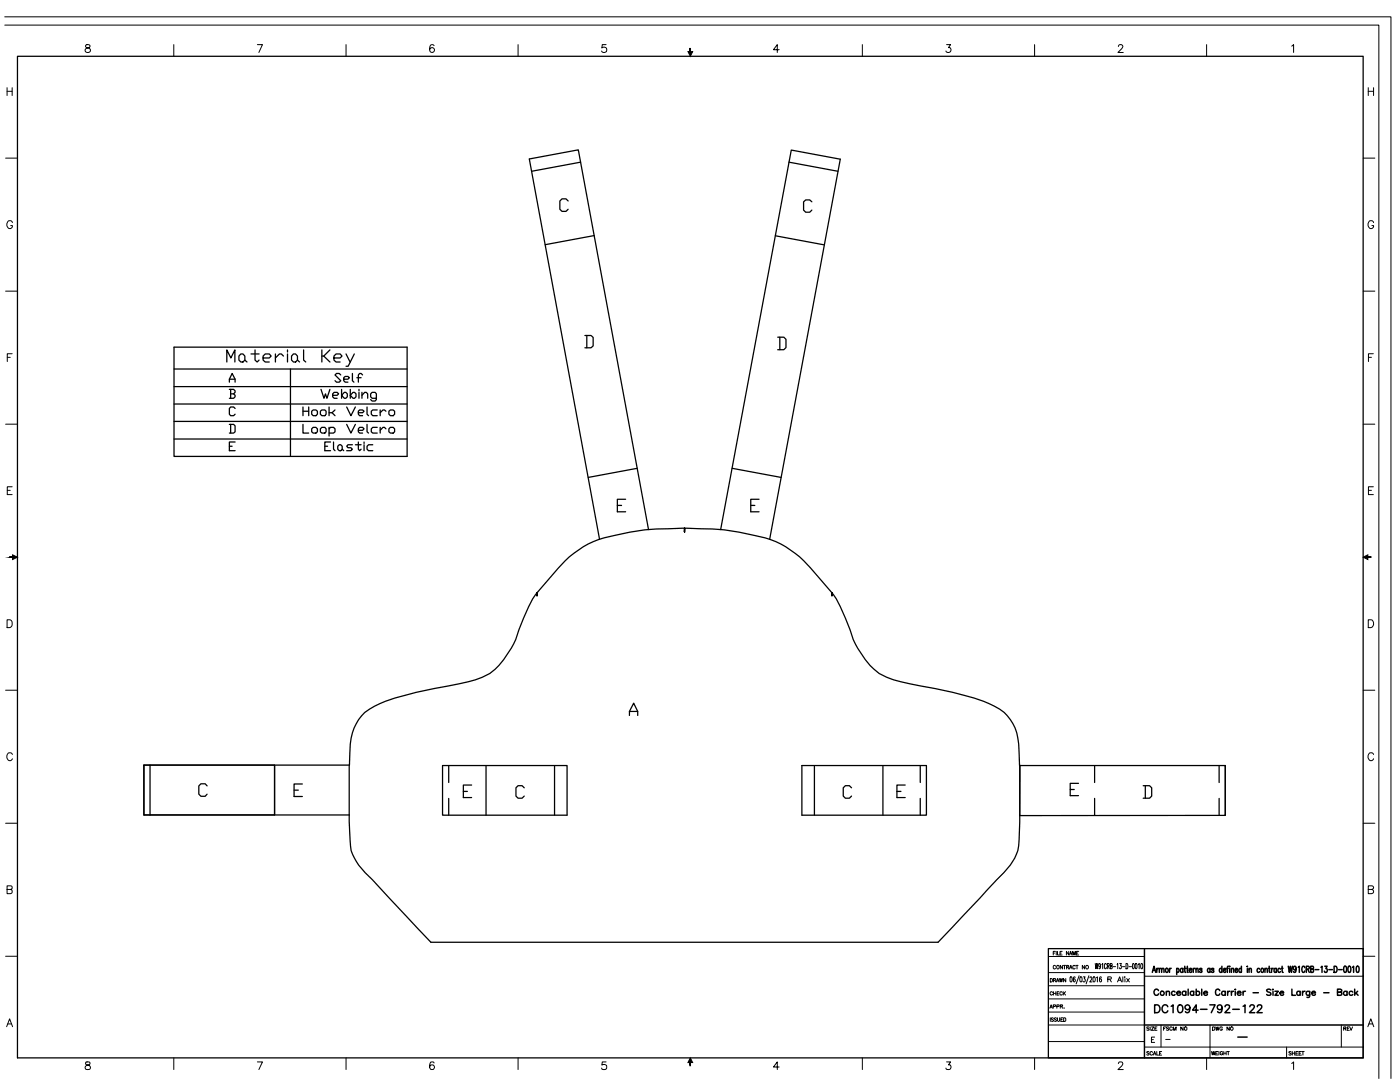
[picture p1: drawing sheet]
<svg xmlns="http://www.w3.org/2000/svg" width="279mm" height="216mm" viewBox="0 0 279 216" stroke-linecap="round" stroke-linejoin="round" font-family="sans-serif">
<!-- layer: T001L001 -->
<path d="M69.7 152.7a19.2 19.2 0 0 1 1-7.4 8.5 8.5 0 0 1 5.1-4.9 67.1 67.1 0 0 1 13.7-3.5 27 27 0 0 0 8.3-2.5 17 17 0 0 0 5.8-8.7 28.5 28.5 0 0 1 3.6-7.4v.8v-.8l4.2-5a18.4 18.4 0 0 1 11.3-6.5 39.3 39.3 0 0 1 10.7-1.3l3.2-.1v.8v-.8a57.5 57.5 0 0 1 13.9 1.4 18.2 18.2 0 0 1 11.3 6.5l4.2 5v.8v-.8a30.4 30.4 0 0 1 4.3 9.3 17.6 17.6 0 0 0 5.1 6.8 18.6 18.6 0 0 0 6.2 2.1l2.1 .4a64.9 64.9 0 0 1 13.7 3.5 8.9 8.9 0 0 1 5.9 8l.2 4.3M69.7 162.6v1.5a17.6 17.6 0 0 0 .7 6.4 13.7 13.7 0 0 0 3.9 5l11.7 12.5M203.5 162.7a38.8 38.8 0 0 1-.4 7l-.3 .8a14 14 0 0 1-3.9 5l-11.7 12.5" fill="none" stroke="#000" stroke-width=".25"/>
<!-- layer: 0 -->
<g fill="none" stroke="#000" stroke-width=".25">
<path d="M3.5 11.2h268.5v199.9h-268.5zM115.9 32.4l-9.8 1.8M157.5 32.4l9.7 1.8M113.4 40.1l-.4-.4h-.8l-.5 .4v1.7l.5 .4h.8l.4-.4M118.6 47l-9.8 1.8M154.7 47l9.8 1.9M162 40.3l-.4-.4h-.8l-.4 .4v1.6l.4 .4h.8l.4-.4M34.7 69.3h46.6v21.8h-46.6zM34.7 73.6h46.6M34.7 77.1h46.6M45.3 72.2v-2.4l.8 1.6 .8-1.6v2.4M45.8 76.3v-.6l.5-1.2 .6 1.2v.6"/>
<path d="M45.8 77.7h.8l.3 .3v.3l-.3 .3M45.8 75.7h1.1M46 78.6h.6l.3 .3v.3l-.3 .3h-.8M46 77.7v1.8M48.1 70.6h.4l.4 .4v.9l-.4 .3h-.4l-.4-.3v-.9zM48.9 71.9l.4 .3M50.1 70.6h1.6M50.9 69.8v2.1l.4 .3 .4-.3M52.5 71.4h1.2l.4-.4-.4-.4h-.8l-.4 .4v.9l.4 .3h.8M55 70.6v1.6M56.6 71l-.5-.4h-.3l-.8 .8M57.4 69.8v.4"/>
<path d="M57.4 70.6v1.6M58 73.6v17.5M58.6 70.6h.4l.4 .4v.9l-.4 .3h-.4l-.4-.3v-.9zM59.4 71.9l.4 .3M60.6 69.8v2.1l.4 .3M64.1 77.7l.6 1.8 .3-.9 .2 .9 .6-1.8M64.2 69.8v2.4M64.6 71l1.2 1.2M65.8 69.8l-1.2 1.2h-.4M66.4 78.9h.9l.3-.3-.3-.3h-.6l-.3 .3v.6l.3 .3h.6M66.6 71.4h1.3l.4-.4-.4-.4h-.8l-.5 .4v.9l.5 .3h.8M68 74.8l-.3-.3h-.5l-.3 .3 1.1 1.2-.3 .3h-.5l-.3-.3"/>
<path d="M68.2 77.7v1.8M68.6 75.7h.8l.3-.3-.3-.3h-.5l-.3 .3v.6l.3 .3h.5M68.7 78.3h.3l.3 .3v.6l-.3 .3h-.3l-.5-.6zM69.1 70.6l.8 1.6M69.9 77.7v1.8M70.3 74.5v1.5l.3 .3M70.5 78.3h.3l.2 .3v.6l-.2 .3h-.3l-.6-.6zM70.7 70.6l-1.2 2.5h-.4M71.2 75.4h.9M71.6 77.7v.3M71.6 78.3v1.2M72.2 78.9l.6-.6h.3l.3 .3v.9"/>
<path d="M72.2 78.3v1.2M72.4 74.8l-.3-.3h-.3l-.3 .3v1.5M75.1 79.5h-.8l-.3-.3v-.6l.3-.3h.6l.2 .3v1.1l-.2 .3h-.6l-.3-.3M116.7 66.9h1.3l.4 .4v1.7l-.4 .4h-1.3M117.1 66.9v2.5M155.2 67.3h1.2l.5 .4v1.7l-.5 .4h-1.2M155.6 67.3v2.5M34.7 80.6h46.6M34.7 84.1h46.6M34.7 87.6h46.6M45.8 84.7h.8l.3 .3v1.2l-.3 .2h-.8M45.8 89h.5"/>
<path d="M46 84.7v1.7M46.9 81.5l-.3-.3h-.6l-.2 .3v1.1l.2 .3h.6l.3-.3M46.9 88.2h-1.1v1.7h1.1M60.5 84.7v1.7h1.1M60.5 81.2v1.7M60.5 82.1h1.1M61.6 81.2v1.7M62.2 82.1l.3-.3h.5l.3 .3v.5l-.3 .3h-.5l-.3-.3zM62.5 85.3h.5l.3 .3v.6l-.3 .2h-.5l-.3-.2v-.6zM63.9 82.1l.3-.3h.6l.3 .3v.5l-.3 .3h-.6l-.3-.3zM64.2 85.3h.6l.3 .3v.6l-.3 .2h-.6l-.3-.2v-.6zM64.8 89h.6"/>
<path d="M65.7 85.6l.3-.3h.6l.3 .3v.6l-.3 .2h-.9M65.7 81.2v1.7M65.7 85.3v1.7M66 88.2h-1.2v1.7h1.2M66.3 82.4l.6 .5M66.6 88.2v1.4l.3 .3M66.9 81.8l-.6 .6h-.6M67.4 89l.3-.3h.3l.3 .3v.6l-.3 .3h-.3l-.3-.3zM68.3 89.6l.3 .3M69.2 81.2l.8 1.7 .9-1.7M69.2 84.7l.8 1.7 .9-1.7M70.3 88.7h-.9l-.2 .3 .2 .3h.6l.3 .3-.3 .3h-.8"/>
<path d="M70.9 88.7h1.2M71.5 82.4h.9l.3-.3-.3-.3h-.6l-.3 .3v.5l.3 .3h.6M71.5 85.9h.9l.3-.3-.3-.3h-.6l-.3 .3v.6l.3 .2h.6M71.5 88.2v1.4l.3 .3 .3-.3M72.7 88.2v.3M72.7 88.7v1.2M73.3 81.2v1.4l.2 .3M73.3 84.7v1.5l.2 .2M74.4 88.7h-.9l-.2 .3v.6l.2 .3h.9M75.3 81.8h-.9l-.3 .3v.5l.3 .3h.9M75.3 85.3h-.9l-.3 .3v.6l.3 .2h.9M75.9 81.8v1.1"/>
<path d="M75.9 85.3v1.1M77 82.1l-.3-.3h-.3l-.5 .6M77 85.6l-.3-.3h-.3l-.5 .6M77.6 82.1l.3-.3h.6l.3 .3v.5l-.3 .3h-.6l-.3-.3zM77.6 85.6l.3-.3h.6l.3 .3v.6l-.3 .2h-.6l-.3-.2zM124.9 99.6h-1.7v2.5h1.7M127.2 93.4l-9.8 1.9M146.1 93.4l9.8 1.9M151.5 99.6h-1.7v2.5h1.7M123.2 100.9h.9M129.4 105.7l-14-75.8-9.8 1.8 14 75.9M143.8 105.7l14.1-75.8 9.8 1.9-14.1 75.8"/>
<path d="M149.8 100.9h.8M28.7 152.7h41v9.9h-41zM28.7 152.7h26.1v9.9h-26.1zM29.9 152.7v9.9M41.3 156.8l-.3-.4h-.9l-.4 .4v1.7l.4 .4h.9l.3-.4M54.8 152.7v9.9M58.7 157.7h.8M60.3 156.4h-1.6v2.5h1.6M88.3 152.8h24.9v9.9h-24.9zM89.5 152.8v3.3M89.5 159.3v3.4M92.5 157.9h.8"/>
<path d="M94.1 156.6h-1.6v2.5h1.6M97 152.8v9.9M104.6 157.2l-.4-.4h-.8l-.4 .4v1.6l.4 .5h.8l.4-.5M110.7 152.8v9.9M125.6 142.8v-.8l.9-1.7 .8 1.7v.8M125.6 142h1.7M160 152.8h24.9v9.9h-24.9zM162.5 152.8v9.9M169.9 157.2l-.4-.4h-.8l-.4 .4v1.6l.4 .5h.8l.4-.5M176.2 152.8v9.9M179 157.9h.8M180.7 156.6h-1.7v2.5h1.7"/>
<path d="M183.7 152.8v3.3M183.7 159.3v3.4M203.5 152.7v10h41v-9.9h-40.9M203.6 152.7l-.1 10M213.6 157.5h.8M215.2 156.3h-1.6v2.5h1.6M218.5 152.8v3.3M218.5 159.3v3.4M228.1 156.8h1.3l.4 .4v1.6l-.4 .5h-1.3M228.6 156.8v2.5M243.3 152.8v3.3M243.3 159.3v3.4"/>
<path d="M244.5 152.8v9.9M86 188h101.2M209.2 189.3h62.8v21.8h-62.8z"/>
</g>
<g fill="#fff" stroke="#fff" stroke-width=".2">
<path d="M122.7 99.3v3.1l2.7-3.1zM125.4 99.3v3.1h-2.7z"/>
<path d="M149.3 99.3v3.1l2.7-3.1zM152 99.3v3.1h-2.7z"/>
<path d="M58.1 156.1v3.1l2.8-3.1zM60.9 156.1v3.1h-2.8z"/>
<path d="M213 156v3.1l2.8-3.1zM215.8 156v3.1h-2.8z"/>
<path d="M178.4 156.4v3l2.8-3zM181.2 156.4v3h-2.8z"/>
<path d="M91.9 156.4v3l2.8-3zM94.7 156.4v3h-2.8z"/>
</g>
<!-- layer: AM_BOR -->
<g fill="#000" stroke="#000" stroke-width=".2">
<path d="M137.3 10.3h.9l-.4 .9zM2.5 110.7l1 .5-1 .4zM272 111.2l1-.5v.9zM137.8 211.1l.4 .9h-.9z"/>
<path d="M137.7 9.7l.1 .6v-.6zM137.7 9.7l.1 .6h-.1z"/>
<path d="M1.9 111.1v.1l.6-.1zM1.9 111.2l.6-.1v.1z"/>
<path d="M273 111.2h.6v-.1zM273 111.1h.6l-.6 .1z"/>
<path d="M137.7 212v.7h.1zM137.7 212h.1v.7z"/>
</g>
<g fill="none" stroke="#000" stroke-width=".2">
<path d="M.9 5h274.3v210.2M1.4 18.2h1M1.4 17.5v1.6M2.4 17.5v1.6M17.2 9a.3 .3 0 0 0 .1 .5 .55 .55 0 0 1 .6 .2 .55 .55 0 0 1 0 .7l-.5 .1-.3-.2a.57 .57 0 0 1 .1-.6 .57 .57 0 0 1 .6-.2 .3 .3 0 0 0 .1-.5zM34.7 8.9v2.3M51.4 8.9h1l-.7 1.6M69.1 8.9v2.3M86.6 9.1a.46 .46 0 0 0-.6-.1 .92 .92 0 0 0 .2 1.5 .49 .49 0 0 0 .5-.5 .49 .49 0 0 0-.4-.5 .49 .49 0 0 0-.6 .4M103.4 8.9v2.3M121 8.9h-.8l-.1 .7a.55 .55 0 0 1 .8-.1 .55 .55 0 0 1 0 .8 .55 .55 0 0 1-.8-.1M155.5 9.9h-1.1l.7-1v1.6"/>
<path d="M172.1 8.9v2.3M188.9 8.9h.8l-.4 .6a.51 .51 0 0 1 .4 .8 .51 .51 0 0 1-.9-.1M206.5 8.9v2.3M223.2 9.3l.3-.4h.3l.3 .3-.2 .5-.8 .8h1.1M240.8 8.9v2.3M257.8 9.2l.4-.3v1.6M273.1 17.5v1.6M273.1 18.2h1M274.1 17.5v1.6M1.1 31.6h2.4M272 31.6h2.4M1.1 58.1h2.4"/>
<path d="M2.5 44.4a.56 .56 0 0 0-.7-.4 .56 .56 0 0 0-.4 .6v.4a.55 .55 0 0 0 .5 .6 .55 .55 0 0 0 .6-.6h-.4M272 58.1h2.4M274.1 44.4a.56 .56 0 0 0-.6-.4 .56 .56 0 0 0-.5 .6v.4a.55 .55 0 0 0 .6 .6 .55 .55 0 0 0 .5-.6h-.3M1.5 71.3h.5M2.4 70.6h-.9v1.6M273.1 71.3h.6M274.1 70.6h-1v1.6M1.1 84.6h2.4M1.5 97.8h.5M2.4 97.1h-.9v1.6h.9M272 84.6h2.4M273.1 97.8h.6"/>
<path d="M274.1 97.1h-1v1.6h1M1.1 137.7h2.4M1.4 123.7h.5a.84 .84 0 0 1 .5 .8 .84 .84 0 0 1-.5 .7h-.5zM272 137.7h2.4M273.1 123.7h.5a.82 .82 0 0 1 .5 .8 .82 .82 0 0 1-.5 .7h-.5zM2.5 150.6a.57 .57 0 0 0-.7-.4 .57 .57 0 0 0-.4 .6v.4a.56 .56 0 0 0 .4 .6 .56 .56 0 0 0 .7-.4M274.1 150.6a.57 .57 0 0 0-.6-.4 .57 .57 0 0 0-.5 .6v.4a.56 .56 0 0 0 .5 .6 .56 .56 0 0 0 .6-.4M1.1 164.3h2.4M1.4 177.5l1-.2v-.4l-1-.1v1.5h.7l.3-.1v-.6l-.3-.1M272 164.3h2.4M273.1 177.5h.6l.3-.2 .1-.2-.1-.3h-.9v1.5h.6l.3-.1 .1-.4-.4-.3M1.1 190.8h2.4"/>
<path d="M209.2 194.1h19.2M209.2 196.7h19.2M209.2 199.3h19.2M209.2 190.9h19.2M209.6 195.3a.36 .36 0 0 1 .4 .2 .36 .36 0 0 1-.2 .4h-.2zM210 198a.24 .24 0 0 0-.2-.1 .24 .24 0 0 0-.2 .2v.2a.24 .24 0 0 0 .2 .3 .24 .24 0 0 0 .2-.2M210.2 190.2h.3M210.2 195.6h.3l.2-.2-.5-.1v.6M210.2 197.9v.7M210.2 198.2h.5M210.5 195.6l.2 .3M210.6 189.8h-.4v.8"/>
<path d="M210.7 192.8a.24 .24 0 0 0-.3-.2 .24 .24 0 0 0-.2 .3v.2a.24 .24 0 0 0 .2 .3 .24 .24 0 0 0 .3-.2M210.7 197.9v.7M210.8 189.8v.8M210.8 195.9l.3-.6 .2 .6M210.9 195.7h.3M211 198.2h.2M211 189.8v.8h.4M211.3 197.9h-.3v.7h.3M211.4 195.3l.2 .6 .1-.6 .2 .6 .2-.6M211.6 190.2h.2M212 189.8h-.4v.8h.4M212 198a.24 .24 0 0 0-.3-.1 .24 .24 0 0 0-.2 .2v.2a.24 .24 0 0 0 .2 .3 .24 .24 0 0 0 .3-.2"/>
<path d="M212.1 192.6v.8l-.5-.8v.8M212.2 197.9v.7M212.2 192.6h.5M212.4 198.2l.3 .4M212.4 192.6v.8M212.7 197.9l-.5 .4M212.7 195.3v.6l-.5-.6v.6M212.9 193l.3-.1 .1-.2-.4-.1v.8M213.1 193l.2 .4M213.3 189.8v.8l-.5-.8v.8M213.4 193.4l.3-.8 .3 .8M213.5 190.6l.2-.8 .2 .8"/>
<path d="M213.5 190.3h.3M213.5 193.1h.3M213.6 195l.1-.1a.63 .63 0 0 1 0 1l-.2-.1zM214.1 190.6v-.8l.2 .8 .3-.8v.8M214.6 192.8l-.2-.2a.34 .34 0 0 0-.3 .4 .34 .34 0 0 0 .4 .3l.1-.1M214.6 195l-.2-.1a.52 .52 0 0 0-.3 .5 .52 .52 0 0 0 .4 .5v-.6h-.2l-.1 .3M214.7 192.6h.5M214.9 190.2h.2M214.9 192.6v.8M215.3 189.8h-.4v.8h.4M215.4 194.7l-.6 1.6M215.6 195l.1-.1a.63 .63 0 0 1 0 1l-.2-.4z"/>
<path d="M216.2 194.9h.3l-.1 .4a.3 .3 0 0 1 .2 .4 .3 .3 0 0 1-.4 .1h-.1M216.5 192.6v.8l-.5-.8v.8M217.3 194.7l-.5 1.6M217.5 195.1l.1-.1 .2-.1 .1 .3-.4 .7h.4M218.2 195l.1-.1a.63 .63 0 0 1 0 1l-.2-.4zM218.6 192.2l.1 1.1 .2-1.1 .1 1.1 .1-1.1M218.8 195.1l.2-.2v1M219.6 192.6v.3a.28 .28 0 0 1-.3-.3 .28 .28 0 0 1 .3-.3 .55 .55 0 0 1-.3 1v-.1M219.8 195l-.1-.1a.66 .66 0 0 0-.1 1 .3 .3 0 0 0 .2-.3 .3 .3 0 0 0-.3-.3l-.1 .3M219.9 192.5l.2-.3v1.1M220.8 192.5l-.1-.3a.66 .66 0 0 0 0 1.1l.1-.2M221 192.8l.4-.1-.2-.5h-.2v1.1"/>
<path d="M221.1 195.4l.6-.1 .1-.2-.3-.2h-.4v1M221.2 192.8l.2 .5M221.5 195.4l.3 .5M221.6 192.8l.3-.1-.1-.5h-.2v1.1h.3l-.1-.5M222.2 192.9h.4M222.9 192.5l.2-.3v1.1M223 195.9l.4-1 .4 1M223.2 195.6h.5M223.4 192.2h.4l-.2 .5a.29 .29 0 0 1 .2 .3 .29 .29 0 0 1-.4 .2v-.1M224 192.9h.5M224.1 194.9v1M224.4 195h.2z"/>
<path d="M224.5 195.3v.6M224.7 192.2a.64 .64 0 0 1 .3 1.1h-.3zM224.8 195.3l.6 .6M225.3 192.9h.5M225.4 195.3l-.6 .6M226.1 192.3l.1-.1a.76 .76 0 0 1 0 1.1l-.2-.4zM226.6 192.3l.1-.1a.76 .76 0 0 1 0 1.1l-.2-.4zM227.2 192.5l.1-.3v1.1M227.7 192.3l.1-.1a.67 .67 0 0 1 0 1.1l-.2-.4zM228.4 194.8h43.6M272 190.8h2.4M1.3 204.9l.6-1.6 .6 1.6"/>
<path d="M1.5 204.3h.8M17.2 211.9l-.1 .3 .2 .3a.55 .55 0 0 1 .6 .2 .55 .55 0 0 1 0 .7h-.5a.38 .38 0 0 1-.4-.2 .38 .38 0 0 1 .1-.4l.8-.4 .1-.3a.64 .64 0 0 0-.8-.2zM34.7 211.1v2.3M51.4 211.9h1l-.7 1.5M69.1 211.1v2.3M86.6 212.1l-.1-.2a.54 .54 0 0 0-.7 .3 .85 .85 0 0 0 .4 1.2 .48 .48 0 0 0 .5-.4 .48 .48 0 0 0-.5-.5 .48 .48 0 0 0-.5 .4M103.4 211.1v2.3M121 211.9h-.8l-.1 .6a.55 .55 0 0 1 .8 0 .55 .55 0 0 1 0 .8 .55 .55 0 0 1-.8-.2M155.5 212.9h-1.1l.7-1v1.5M172.1 211.1v2.3M188.9 211.9h.8l-.4 .6a.52 .52 0 0 1 .5 .7 .52 .52 0 0 1-.9 .2l-.1-.3M206.5 211.1v2.3"/>
<path d="M209.2 201.9h19.2M209.2 207.8h19.2M209.2 204.5h19.2M209.5 201.2l.3-.7 .2 .7M209.6 203.1v.7M209.6 201h.3M210.2 200.8h.4v-.3h-.4v.7M210.2 203.2l-.3-.1v.3l.2 .1 .1 .2h-.4M210.8 203.2l-.1-.1-.3 .1 .4 .4-.1 .2-.3-.1M210.9 200.8h.4v-.3h-.4v.7M211 203.1v.5l.2 .2 .2-.1 .1-.6M211.6 200.8h.4v-.3h-.4v.7"/>
<path d="M211.7 203.4h.3M211.9 200.8l.2 .4M212.1 203.1h-.4v.7h.4M212.3 203.1a.37 .37 0 0 1 .4 .3 .37 .37 0 0 1-.4 .4zM212.4 201.1h.1M223.2 212.2l.1-.3h.5l.2 .1 .1 .3-1 1.1h1.1M228.4 208.9h43.6M229.3 205l-.4-.1v.2l.3 .2 .1 .2h-.4M229.3 209.9h-.4v.2l.4 .1v.2l-.1 .1-.3-.1M229.5 204.9v.7M229.8 204.9h.5l-.5 .7h.5M229.8 207.4h.4"/>
<path d="M230 210a.26 .26 0 0 0-.3-.2 .26 .26 0 0 0-.2 .3v.1a.26 .26 0 0 0 .2 .3 .26 .26 0 0 0 .3-.1M230.1 210.5l.3-.7 .3 .7M230.3 210.3h.3M230.4 206.9h-.6v1.1h.6M230.5 205.2h.2M230.9 209.8v.7h.3M230.9 204.9h-.4v.7h.4M231.4 210.2h.3M231.7 204.5v4.4M231.8 209.8h-.4v.7h.4M232.2 205.2h.3M232.6 204.9h-.4v.7"/>
<path d="M232.6 207.4h.9M233.2 205h-.4l.4 .4-.1 .2-.3-.1M233.9 205.1a.26 .26 0 0 0-.2-.2 .26 .26 0 0 0-.3 .3v.1a.26 .26 0 0 0 .3 .3 .26 .26 0 0 0 .2-.2M234.2 205.6v-.7l.2 .7 .3-.7v.7M236.1 204.9v.7l-.5-.7v.7M240.8 211.1v2.3M241.5 204.5v6.6M241.8 209.8l.1 .7 .2-.7 .2 .7 .2-.7M242 204.9a.37 .37 0 0 1 .4 .2 .37 .37 0 0 1-.1 .4l-.3 .1zM242.6 204.9l.2 .7 .1-.7 .2 .7 .2-.7M242.6 210.2h.3M243.1 209.8h-.5v.7h.5"/>
<path d="M243.3 209.8v.7M243.9 205.1a.26 .26 0 0 0-.3-.2 .26 .26 0 0 0-.2 .3v.1a.25 .25 0 0 0 .3 .3 .25 .25 0 0 0 .2-.3h-.1M244 210a.26 .26 0 0 0-.3-.2 .26 .26 0 0 0-.2 .3v.1a.25 .25 0 0 0 .3 .3 .25 .25 0 0 0 .2-.3h-.1M244.2 210.2h.5M244.2 209.8v.7M244.7 209.8v.7M244.9 209.8h.4M245.1 209.8v.7M245.3 204.9v.7l-.4-.7v.7M256.8 208.9v2.2M257.7 209.9h-.4l-.1 .2 .5 .1v.2l-.2 .1-.3-.1M257.8 212.2l.4-.3v1.5"/>
<path d="M257.9 209.8v.7M257.9 210.2h.5M258.4 209.8v.7M258.6 210.2h.3M259.1 209.8h-.5v.7h.5M259.3 210.2h.3M259.7 209.8h-.4v.7h.4M259.8 209.8h.5M260 209.8v.7M267.7 204.5v4.4M268.2 205.2h.4v-.3h-.4v.7M268.4 205.2l.2 .4"/>
<path d="M268.9 205.2h.2M269.3 204.9h-.4v.7h.4M269.4 204.9l.2 .7 .3-.7M273 204.9l.6-1.6 .6 1.6M273.2 204.3h.8"/>
<circle cx="211.1" cy="192.9" r=".32"/>
<circle cx="217" cy="193" r=".33"/>
<circle cx="236.6" cy="205.2" r=".31"/>
<circle cx="245.8" cy="205.2" r=".31"/>
</g>
<g fill="none" stroke="#000" stroke-width=".3">
<path d="M228.4 189.3v21.8M230 194l.3-1.2 .3 1.2M230.1 193.6h.4M230.9 193.2v.8M231.2 193.2l-.2 .1-.1 .3M231.2 197.7a.46 .46 0 0 0-.5-.3 .46 .46 0 0 0-.4 .4v.3a.46 .46 0 0 0 .4 .5 .46 .46 0 0 0 .5-.3M231.4 193.4l.2-.2 .2 .1v.7M231.4 193.2v.8M231.8 193.4l.2-.2 .3 .1v.7M232.8 198l.2-.2h.3l.1 .8M232.8 197.8v.8M233.4 193.2v.8"/>
<path d="M233.7 193.2l-.2 .1-.1 .3M234.5 198a.38 .38 0 0 0-.6-.1 .38 .38 0 0 0 0 .6 .38 .38 0 0 0 .6-.1M234.8 193.4l.1-.1a.36 .36 0 0 1 .4 .3 .36 .36 0 0 1-.4 .4l-.1-.1M234.8 193.2v1.3M234.9 198.1h.7a.4 .4 0 0 0-.6-.2 .4 .4 0 0 0-.1 .6 .4 .4 0 0 0 .6 .1l.1-.2M236.1 193.4l-.1-.1a.37 .37 0 0 0-.4 .3 .37 .37 0 0 0 .4 .4l.1-.1M236.1 193.2v.8M236.3 193.2h.3M236.4 192.8v1l.1 .2h.2M236.7 198a.4 .4 0 0 0-.6-.1 .4 .4 0 0 0 0 .6 .4 .4 0 0 0 .6-.1M236.7 197.8v.8M236.8 193.2h.3"/>
<path d="M237 192.8v1l.1 .2M237.1 197.4v1.2M237.3 193.6h.5v-.3a.37 .37 0 0 0-.5 .3 .37 .37 0 0 0 .5 .4v-.1M238.1 193.2v.8M238.2 198a.38 .38 0 0 0-.5-.1 .38 .38 0 0 0 0 .6 .38 .38 0 0 0 .5-.1M238.2 197.8v.8M238.5 193.2l-.2 .1-.2 .3M238.7 193.4l.2-.2 .2 .1v.7M238.7 193.2v.8M238.7 198a.38 .38 0 0 1 .6-.1 .38 .38 0 0 1 0 .6 .38 .38 0 0 1-.6-.1M238.7 197.4v1.2M239.8 197.4v1.2"/>
<path d="M239.9 193.4l-.2-.2-.2 .1v.2l.2 .1 .2 .3-.2 .1-.3-.1M240.3 198.1h.7a.4 .4 0 0 0-.6-.2 .4 .4 0 0 0-.2 .6 .4 .4 0 0 0 .6 .1l.2-.2M241.5 193.4l-.1-.1a.37 .37 0 0 0-.4 .3 .37 .37 0 0 0 .4 .4l.1-.1M241.5 193.2v.8M242.2 193.4l-.1-.2-.3 .1v.2l.3 .1 .1 .3-.1 .1-.3-.1M243.4 197.7a.43 .43 0 0 0-.5-.3 .43 .43 0 0 0-.3 .4v.3a.43 .43 0 0 0 .3 .5 .43 .43 0 0 0 .5-.3M243.9 193.4l-.1-.1a.37 .37 0 0 0-.5 .3 .37 .37 0 0 0 .5 .4l.1-.1M243.9 192.8v1.2M244.2 193.6h.5l-.1-.3a.37 .37 0 0 0-.5 .3 .37 .37 0 0 0 .5 .4l.1-.1M244.5 198a.4 .4 0 0 0-.6-.1 .4 .4 0 0 0 0 .6 .4 .4 0 0 0 .6-.1M244.5 197.8v.8M244.8 193.2h.3"/>
<path d="M245 197.8v.8M245.2 192.8l-.2 .2v1M245.4 192.8v.1zM245.4 193.3v.7M245.5 197.8h-.3l-.2 .3M245.8 193.4l.2-.2 .2 .1v.7M245.8 193.2v.8M245.8 197.8v.8M246.2 197.8h-.3l-.1 .3M246.5 193.6h.5l-.1-.3a.36 .36 0 0 0-.4 .3 .36 .36 0 0 0 .4 .4l.1-.1M246.5 197.4v.1zM246.5 197.8v.8"/>
<path d="M246.9 198.1h.8a.4 .4 0 0 0-.6-.2 .4 .4 0 0 0-.2 .6 .4 .4 0 0 0 .6 .1l.2-.2M247.7 193.4v-.1a.37 .37 0 0 0-.5 .3 .37 .37 0 0 0 .5 .4v-.1M247.7 192.8v1.2M248.1 197.8v.8M248.6 197.8h-.3l-.2 .3M248.9 192.8v.1zM248.9 193.3v.7M249.3 193.4l.2-.2 .2 .1v.7M249.3 193.2v.8M250.1 198.1h1M251.4 193.4l-.1-.1a.37 .37 0 0 0-.4 .3 .37 .37 0 0 0 .4 .4l.1-.1M252.4 193.4l.3-.2 .2 .1v.7"/>
<path d="M252.4 193.2v.8M253.2 193.2h.3M253.3 192.8v1v.2h.2M253.6 197.5l-.3-.1-.5 .1 .1 .3 .7 .3v.3l-.3 .2-.5-.2M253.8 193.2v.8M254 197.5h.1zM254.1 197.8v.8M254.1 193.2l-.2 .1-.1 .3M254.4 197.8h.7l-.7 .8h.7M254.7 193.4l-.1-.1a.36 .36 0 0 0-.3 .3 .36 .36 0 0 0 .3 .4l.1-.1M254.7 193.2v.8M255.5 198.1h.7a.4 .4 0 0 0-.5-.3 .4 .4 0 0 0-.3 .4 .4 .4 0 0 0 .3 .4l.5-.2"/>
<path d="M255.5 193.4v-.1a.37 .37 0 0 0-.5 .3 .37 .37 0 0 0 .5 .4v-.1M255.7 193.2h.3M255.9 192.8v1v.2h.2M257.1 192.8l.2 1.2 .2-1.2 .2 1.2 .3-1.2M257.8 197.4v1.2h.7M258.7 193.2l-.2 .3a.31 .31 0 0 1-.4-.4 .31 .31 0 0 1 .5-.1l-.1 1h-.2l-.1-.1M259.1 193l.2-.2v1.2M259.5 198a.38 .38 0 0 0-.6-.1 .38 .38 0 0 0 0 .6 .38 .38 0 0 0 .6-.1M259.5 197.8v.8M259.9 197.8v.8M260.4 193.1a.32 .32 0 0 0-.4-.3 .32 .32 0 0 0-.2 .5v.3a.32 .32 0 0 0 .2 .4 .32 .32 0 0 0 .4-.3M260.4 197.8h-.2l-.3 .3"/>
<path d="M260.7 193.4l.6-.1-.1-.5h-.5v1.2M261 193.4l.3 .6M261.4 197.8l-.1 1.1-.5 .1M261.4 198a.4 .4 0 0 0-.6-.1 .4 .4 0 0 0 0 .6 .4 .4 0 0 0 .6-.1M261.6 193.4l.5-.1v-.5h-.5v1.2h.5v-.4l-.1-.2M261.8 198.1h.7a.4 .4 0 0 0-.5-.2 .4 .4 0 0 0-.2 .6 .4 .4 0 0 0 .6 .1l.1-.2M262.4 193.5h.8M263.6 193l.2-.2v1.2M264.2 198.1h1M264.4 192.8h.5l-.3 .5a.35 .35 0 0 1 .3 .5 .35 .35 0 0 1-.6 0M265.2 193.5h.7M266.2 192.8a.67 .67 0 0 1 .7 .4 .67 .67 0 0 1-.2 .8h-.5z"/>
<path d="M266.9 198l.7-.1 .1-.4-.8-.1v1.2l.8-.1v-.4l-.2-.1M267.1 193.5h.8M268.3 192.8h.3l.1 .2v.8l-.2 .2h-.2l-.1-.2zM268.8 198a.4 .4 0 0 0-.6-.1 .4 .4 0 0 0 0 .6 .4 .4 0 0 0 .6-.1M268.8 197.8v.8M269.1 192.8h.4l.1 .2v.8l-.3 .2h-.2l-.1-.2zM269.9 193l.2-.2v1.2M270 198a.4 .4 0 0 0-.6-.1 .4 .4 0 0 0 0 .6 .4 .4 0 0 0 .6-.1M270.4 197.4v1.2M270.6 198.1l.4 .5M270.8 192.8h.3l.1 .2v.8l-.2 .2h-.2l-.1-.2zM270.9 197.8l-.5 .6"/>
<path d="M228.4 204.5h43.6M230.4 200.5h.5a.82 .82 0 0 1 .6 .8 .82 .82 0 0 1-.6 .8h-.5zM233.1 200.9a.59 .59 0 0 0-.7-.4 .59 .59 0 0 0-.5 .6v.4a.59 .59 0 0 0 .5 .6 .59 .59 0 0 0 .7-.4M233.7 200.8l.4-.3v1.6M235.2 200.6a.51 .51 0 0 1 .8 .2 .73 .73 0 0 1 0 .9 .73 .73 0 0 1-.8 .3l-.2-.6zM237.5 201a.49 .49 0 0 1-.7 .4 .49 .49 0 0 1-.2-.7 .49 .49 0 0 1 .8 0 .84 .84 0 0 1-.5 1.4l-.3-.2M239.1 201.6h-1.1l.7-1.1v1.6M239.6 201.4h1.3M241.4 200.5h1.1l-.8 1.6M243.9 201a.49 .49 0 0 1-.7 .4 .49 .49 0 0 1-.2-.7 .49 .49 0 0 1 .8 0 .84 .84 0 0 1-.5 1.4l-.3-.2M244.5 200.9l.3-.4 .5 .1v.5l-.9 1h1.1M246 201.4h1.3"/>
<path d="M247 206.9h1.9M248.1 200.8l.4-.3v1.6M249.4 200.9l.3-.4h.3l.3 .3-.2 .5-.7 .8h1M250.9 200.9l.3-.4h.3l.3 .3v.3l-1 1h1.1"/>
<circle cx="231.9" cy="198.2" r=".4"/>
<circle cx="232.9" cy="193.6" r=".36"/>
<circle cx="251.9" cy="193.6" r=".36"/>
</g>
<!-- layer: 0 -->
<path d="M.9 3.4h276.7v211.8" fill="none" stroke="#000" stroke-width=".2"/>
</svg>
